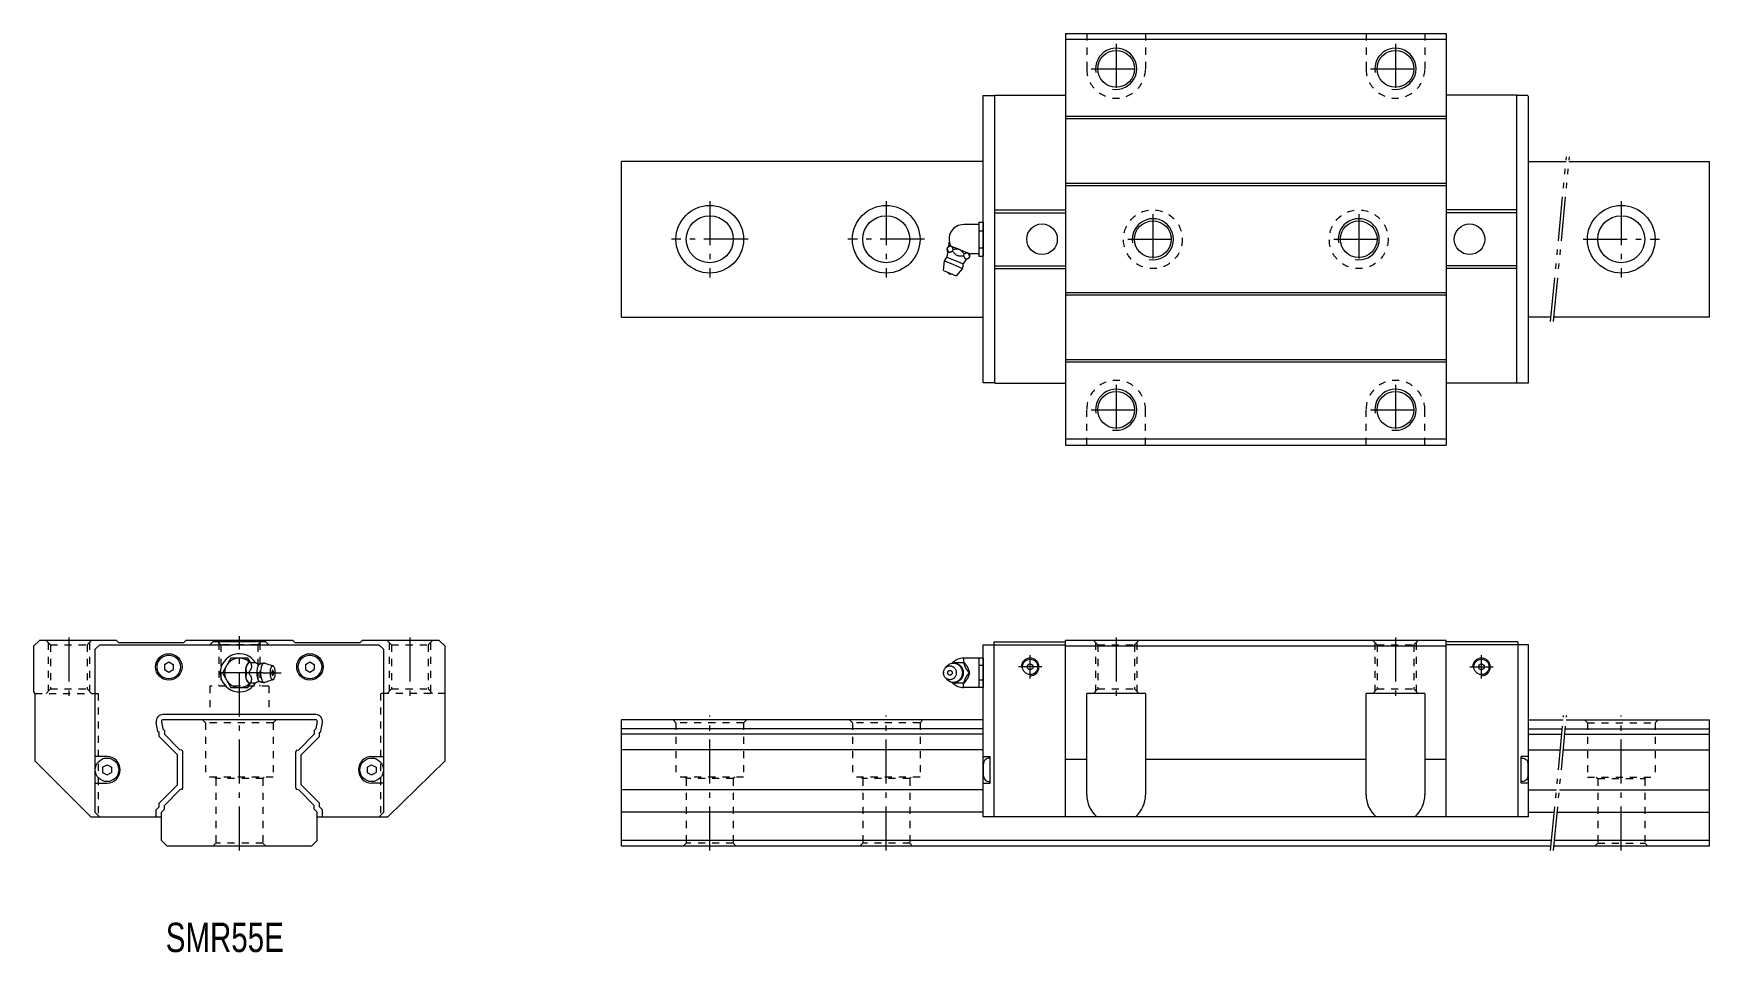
# Model space of a CAD drawing. Header units: inches. Extents: x -70 to 500, y -36 to 276.
import ezdxf

# ---------------------------------------------------------------- set-up
doc = ezdxf.new("R2010")
doc.units = ezdxf.units.IN
for name, pattern in [('CENTER', [22.8, 15, -3, 1.8, -3]), ('DASHED', [4.8, 2.4, -2.4]), ('PHANTOM', [27.6, 15, -3, 1.8, -3, 1.8, -3])]:
    doc.linetypes.add(name, pattern=pattern)
doc.layers.add('Unnamed [1]', color=89, linetype='Continuous', lineweight=0)
doc.styles.add('CK_TEXT_STYLE_0137', font='Smooth', dxfattribs={"width": 0.75, "height": 10})

msp = doc.modelspace()

# ---------------------------------------------------------------- texts
at = {"layer": 'Unnamed [1]', "color": 4, "linetype": 'Continuous', "lineweight": 0, "insert": (-25.02, -26.02), "char_height": 10, "attachment_point": 1, "line_spacing_factor": 0.75, "style": 'CK_TEXT_STYLE_0137'}
msp.add_mtext('SMR55E', dxfattribs=at)

# ---------------------------------------------------------------- linework, layer by layer
at = {"layer": 'Unnamed [1]', "color": 4, "linetype": 'Continuous', "lineweight": 0}
for p, q in [((280.95, 276.49), (280.95, 136.49)), ((280.95, 276.49), (410.45, 276.49)), ((410.45, 274.49), (280.95, 274.49)), ((410.45, 276.49), (410.45, 136.49)), ((253, 255.39), (256.9, 255.39)), ((253, 157.59), (253, 255.39)), ((253.3, 255.39), (255.4, 255.39)), ((256.9, 255.49), (280.95, 255.49)), ((256.9, 157.49), (256.9, 255.49)), ((434.5, 255.49), (410.45, 255.49)), ((434.5, 157.49), (434.5, 255.49)), ((438.1, 255.39), (434.5, 255.39)), ((438.1, 255.39), (434.8, 255.39)), ((438.4, 255.09), (438.1, 255.39)), ((438.4, 157.59), (438.4, 255.09)), ((410.45, 248.29), (280.95, 248.29)), ((410.45, 247.49), (280.95, 247.49)), ((253, 232.99), (130, 232.99)), ((130, 179.99), (130, 232.99)), ((438.4, 232.99), (451.22, 232.99)), ((452.22, 232.99), (500, 232.99)), ((500, 179.99), (500, 232.99)), ((410.45, 225.49), (280.95, 225.49)), ((410.45, 224.69), (280.95, 224.69)), ((256.9, 216.49), (280.95, 216.49)), ((256.9, 215.49), (280.95, 215.49)), ((434.5, 216.49), (410.45, 216.49)), ((434.5, 215.49), (410.45, 215.49)), ((256.9, 197.49), (280.95, 197.49)), ((256.9, 196.49), (280.95, 196.49)), ((434.5, 197.49), (410.45, 197.49)), ((434.5, 196.49), (410.45, 196.49)), ((410.45, 188.29), (280.95, 188.29)), ((410.45, 187.49), (280.95, 187.49)), ((130, 179.99), (253, 179.99)), ((446.12, 179.99), (438.4, 179.99)), ((500, 179.99), (447.12, 179.99)), ((410.45, 165.49), (280.95, 165.49)), ((410.45, 164.69), (280.95, 164.69)), ((256.9, 157.59), (253, 157.59)), ((256.9, 157.49), (280.95, 157.49)), ((434.5, 157.49), (410.45, 157.49)), ((434.5, 157.59), (438.4, 157.59)), ((410.45, 138.49), (280.95, 138.49)), ((280.95, 136.49), (410.45, 136.49)), ((-68, 70), (-70, 68)), ((-41.8, 70), (-68, 70)), ((-49, 66.99), (-47.49, 68.5)), ((-47.49, 68.5), (47.49, 68.5)), ((-41, 69.2), (-41.8, 70)), ((-19, 69.2), (-41, 69.2)), ((-18.2, 70), (-19, 69.2)), ((18.2, 70), (-18.2, 70)), ((-9.99, 68.5), (-8.99, 69.5)), ((8.99, 69.5), (-8.99, 69.5)), ((8.99, 69.5), (9.99, 68.5)), ((19, 69.2), (18.2, 70)), ((41, 69.2), (19, 69.2)), ((41.8, 70), (41, 69.2)), ((68, 70), (41.8, 70)), ((47.49, 68.5), (49, 66.99)), ((70, 68), (68, 70)), ((253, 10), (253, 68.5)), ((253, 68.5), (280.95, 68.5)), ((256.6, 69.5), (280.95, 69.5)), ((256.6, 69.5), (256.6, 10)), ((410.45, 70), (280.95, 70)), ((280.95, 10), (280.95, 70)), ((410.45, 10), (410.45, 70)), ((434.8, 69.5), (410.45, 69.5)), ((438.4, 68.5), (410.45, 68.5)), ((434.8, 69.5), (434.8, 10)), ((438.4, 10), (438.4, 68.5)), ((-70, 68), (-70, 52.5)), ((-49, 11.49), (-49, 66.99)), ((-25.5, 61.86), (-24, 62.72)), ((-24, 62.72), (-22.5, 61.86)), ((22.5, 61.86), (24, 62.72)), ((24, 62.72), (25.5, 61.86)), ((49, 66.99), (49, 11.49)), ((70, 29), (70, 68)), ((410.45, 68), (280.95, 68)), ((-25.5, 61.86), (-25.5, 60.12)), ((-25.5, 60.12), (-24, 59.26)), ((-24, 59.26), (-22.5, 60.12)), ((-22.5, 61.86), (-22.5, 60.12)), ((22.5, 61.86), (22.5, 60.12)), ((22.5, 60.12), (24, 59.26)), ((24, 59.26), (25.5, 60.12)), ((25.5, 61.86), (25.5, 60.12)), ((-70, 52.5), (-69.5, 52)), ((-69.5, 52), (-69.5, 29)), ((70, 29), (70, 52)), ((70, 29), (70, 52)), ((288.2, 17.5), (288.2, 52)), ((308.2, 52), (288.2, 52)), ((308.2, 52), (308.2, 17.5)), ((383.2, 17.5), (383.2, 52)), ((403.2, 52), (383.2, 52)), ((403.2, 52), (403.2, 17.5)), ((-27.73, 39.08), (-28.26, 42.09)), ((-26.49, 42.4), (-26.06, 39.95)), ((-26.06, 39.95), (-25.5, 39.39)), ((26, 44.79), (-26, 44.79)), ((26, 42.99), (-26, 42.99)), ((26.06, 39.95), (25.5, 39.39)), ((26.49, 42.4), (26.06, 39.95)), ((27.73, 39.08), (28.27, 42.09)), ((253, 42.99), (130, 42.99)), ((130, -0.01), (130, 42.99)), ((253, 39.95), (130, 39.95)), ((438.4, 42.99), (450.25, 42.99)), ((438.4, 39.95), (449.96, 39.95)), ((450.97, 39.95), (500, 39.95)), ((451.26, 42.99), (500, 42.99)), ((500, -0.01), (500, 42.99)), ((-27.3, 38.64), (-27.73, 39.08)), ((-27.3, 37.34), (-27.3, 38.64)), ((-21.05, 31.09), (-27.3, 37.34)), ((-25.5, 39.39), (-25.5, 38.09)), ((-25.5, 38.09), (-20.2, 32.79)), ((25.5, 38.09), (20.2, 32.79)), ((21.05, 31.09), (27.3, 37.34)), ((25.5, 39.39), (25.5, 38.09)), ((27.3, 38.64), (27.73, 39.08)), ((27.3, 37.34), (27.3, 38.64)), ((253, 38.09), (130, 38.09)), ((438.4, 38.09), (449.78, 38.09)), ((450.79, 38.09), (500, 38.09)), ((-69.5, 29), (-50.5, 10)), ((-45, 30.49), (-48.9, 30.49)), ((-21.05, 20.89), (-21.05, 31.09)), ((-19.62, 32.63), (-20.2, 32.79)), ((-19.25, 19.83), (-19.25, 32.15)), ((19.25, 19.83), (19.25, 32.15)), ((19.62, 32.63), (20.2, 32.79)), ((21.05, 20.89), (21.05, 31.09)), ((45, 30.49), (48.9, 30.49)), ((50.5, 10), (70, 29)), ((253, 32.79), (130, 32.79)), ((253, 30.49, 0), (255.4, 30.49, 0)), ((255.1, 29.99, 0), (255.4, 29.99, 0)), ((255.4, 21.49), (255.4, 30.49)), ((255.4, 21.99, 0), (255.4, 29.99, 0)), ((288.2, 29.5), (280.95, 29.5)), ((383.2, 29.5), (308.2, 29.5)), ((410.45, 29.5), (403.2, 29.5)), ((438.4, 30.49, 0), (436, 30.49, 0)), ((436, 21.49), (436, 30.49)), ((436.3, 29.99, 0), (436, 29.99, 0)), ((436, 21.99, 0), (436, 29.99, 0)), ((438.4, 32.79), (449.27, 32.79)), ((450.28, 32.79), (500, 32.79)), ((-46.5, 26.86), (-45, 27.72)), ((-46.5, 26.86), (-46.5, 25.12)), ((-46.5, 25.12), (-45, 24.26)), ((-45, 27.72), (-43.5, 26.86)), ((-45, 24.26), (-43.5, 25.12)), ((-43.5, 26.86), (-43.5, 25.12)), ((43.5, 26.86), (45, 27.72)), ((43.5, 26.86), (43.5, 25.12)), ((43.5, 25.12), (45, 24.26)), ((45, 27.72), (46.5, 26.86)), ((45, 24.26), (46.5, 25.12)), ((46.5, 26.86), (46.5, 25.12)), ((253.1, 23.99, 0), (253.1, 27.99, 0)), ((438.3, 23.99, 0), (438.3, 27.99, 0)), ((-48.9, 21.49), (-45, 21.49)), ((-27.3, 14.64), (-21.05, 20.89)), ((-25.5, 13.89), (-20.2, 19.19)), ((-19.62, 19.35), (-20.2, 19.19)), ((19.62, 19.35), (20.2, 19.19)), ((25.5, 13.89), (20.2, 19.19)), ((27.3, 14.64), (21.05, 20.89)), ((48.9, 21.49), (45, 21.49)), ((253, 19.19), (130, 19.19)), ((253, 21.49, 0), (255.4, 21.49, 0)), ((255.1, 21.99, 0), (255.4, 21.99, 0)), ((436.3, 21.99, 0), (436, 21.99, 0)), ((438.4, 21.49, 0), (436, 21.49, 0)), ((438.4, 19.19), (447.96, 19.19)), ((448.97, 19.19), (500, 19.19)), ((-47.51, 10), (-49, 11.49)), ((-28.3, 12.34), (-27.3, 13.34)), ((-28.3, 9.99), (-28.3, 12.34)), ((-27.3, 13.34), (-27.3, 14.64)), ((-26.5, 11.59), (-25.5, 12.59)), ((-26.5, 1.99), (-26.5, 11.59)), ((-25.5, 12.59), (-25.5, 13.89)), ((25.5, 12.59), (25.5, 13.89)), ((26.5, 11.59), (25.5, 12.59)), ((26.5, 1.99), (26.5, 11.59)), ((27.3, 13.34), (27.3, 14.64)), ((28.3, 12.34), (27.3, 13.34)), ((28.3, 9.99), (28.3, 12.34)), ((49, 11.49), (47.51, 10)), ((253, 11.59), (130, 11.59)), ((438.4, 11.59), (447.23, 11.59)), ((448.24, 11.59), (500, 11.59)), ((-50.5, 10), (-26.5, 10)), ((26.5, 10), (50.5, 10)), ((438.4, 10), (253, 10)), ((-26.5, 1.99), (-24.51, 0)), ((24.51, 0), (-24.51, 0)), ((26.5, 1.99), (24.51, 0)), ((446.31, 1.99), (130, 1.99)), ((500, 1.99), (447.31, 1.99)), ((446.12, -0.01), (130, -0.01)), ((500, -0.01), (447.12, -0.01))]:
    msp.add_line(p, q, dxfattribs=at)
at = {"layer": 'Unnamed [1]', "color": 252, "linetype": 'DASHED', "lineweight": 0}
for p, q in [((288.2, 276.49), (288.2, 264.49)), ((308.2, 276.49), (308.2, 264.49)), ((383.2, 276.49), (383.2, 264.49)), ((403.2, 276.49), (403.2, 264.49)), ((288.2, 136.49), (288.2, 148.49)), ((308.2, 136.49), (308.2, 148.49)), ((383.2, 136.49), (383.2, 148.49)), ((403.2, 136.49), (403.2, 148.49)), ((-64.25, 68.5), (-65.75, 70)), ((-65, 69.25), (-65, 52.75)), ((-64.25, 68.5), (-64.25, 53.5)), ((-64.25, 68.5), (-51.75, 68.5)), ((-51.75, 68.5), (-50.25, 70)), ((-51.75, 68.5), (-51.75, 53.5)), ((-51, 69.25), (-51, 52.75)), ((-6.25, 68.5), (-7.75, 70)), ((-7, 69.25), (-7, 54.5)), ((-6.25, 68.5), (-6.25, 54.5)), ((6.25, 68.5), (-6.25, 68.5)), ((6.25, 68.5), (7.75, 70)), ((6.25, 68.5), (6.25, 54.5)), ((7, 69.25), (7, 54.5)), ((51.75, 68.5), (50.25, 70)), ((51, 69.25), (51, 52.75)), ((51.75, 68.5), (51.75, 53.5)), ((51.75, 68.5), (64.25, 68.5)), ((64.25, 68.5), (65.75, 70)), ((64.25, 68.5), (64.25, 53.5)), ((65, 69.25), (65, 52.75)), ((291.95, 68.5), (290.45, 70)), ((291.2, 69.25), (291.2, 52.75)), ((291.95, 68.5), (291.95, 53.5)), ((291.95, 68.5), (304.45, 68.5)), ((304.45, 68.5), (305.95, 70)), ((304.45, 68.5), (304.45, 53.5)), ((305.2, 69.25), (305.2, 52.75)), ((386.95, 68.5), (385.45, 70)), ((386.2, 69.25), (386.2, 52.75)), ((386.95, 68.5), (386.95, 53.5)), ((386.95, 68.5), (399.45, 68.5)), ((399.45, 68.5), (400.95, 70)), ((399.45, 68.5), (399.45, 53.5)), ((400.2, 69.25), (400.2, 52.75)), ((-69.5, 52), (-48, 52)), ((-64.25, 53.5), (-65.75, 52)), ((-64.25, 53.5), (-51.75, 53.5)), ((-51.75, 53.5), (-50.25, 52)), ((-48, 52), (-48, 10)), ((-10, 54.5), (-10, 44.79)), ((10, 54.5), (-10, 54.5)), ((10, 54.5), (10, 44.79)), ((48, 52), (48, 10)), ((70, 52), (48, 52)), ((51.75, 53.5), (50.25, 52)), ((51.75, 53.5), (64.25, 53.5)), ((64.25, 53.5), (65.75, 52)), ((291.95, 53.5), (290.45, 52)), ((291.95, 53.5), (304.45, 53.5)), ((304.45, 53.5), (305.95, 52)), ((386.95, 53.5), (385.45, 52)), ((386.95, 53.5), (399.45, 53.5)), ((399.45, 53.5), (400.95, 52)), ((-11.5, 41.99), (-12.5, 42.99)), ((-11.5, 41.99), (-11.5, 23.49)), ((11.5, 41.99), (-11.5, 41.99)), ((11.5, 41.99), (12.5, 42.99)), ((11.5, 41.99), (11.5, 23.49)), ((148.5, 41.99), (147.5, 42.99)), ((148.5, 41.99), (148.5, 23.49)), ((171.5, 41.99), (148.5, 41.99)), ((171.5, 41.99), (172.5, 42.99)), ((171.5, 41.99), (171.5, 23.49)), ((208.5, 41.99), (207.5, 42.99)), ((231.5, 41.99), (208.5, 41.99)), ((208.5, 41.99), (208.5, 23.49)), ((231.5, 41.99), (232.5, 42.99)), ((231.5, 41.99), (231.5, 23.49)), ((458.5, 41.99), (457.5, 42.99)), ((458.5, 41.99), (458.5, 23.49)), ((458.5, 41.99), (481.5, 41.99)), ((481.5, 41.99), (482.5, 42.99)), ((481.5, 41.99), (481.5, 23.49)), ((11.5, 23.49), (-11.5, 23.49)), ((-8.5, 23.49), (-8, 22.99)), ((8, 22.99), (-8, 22.99)), ((-8, 22.99), (-8, 0.99)), ((8.5, 23.49), (8, 22.99)), ((8, 22.99), (8, 0.99)), ((171.5, 23.49), (148.5, 23.49)), ((151.5, 23.49), (152, 22.99)), ((168, 22.99), (152, 22.99)), ((152, 22.99), (152, 0.99)), ((168.5, 23.49), (168, 22.99)), ((168, 22.99), (168, 0.99)), ((231.5, 23.49), (208.5, 23.49)), ((211.5, 23.49), (212, 22.99)), ((228, 22.99), (212, 22.99)), ((212, 22.99), (212, 0.99)), ((228.5, 23.49), (228, 22.99)), ((228, 22.99), (228, 0.99)), ((458.5, 23.49), (481.5, 23.49)), ((461.5, 23.49), (462, 22.99)), ((462, 22.99), (478, 22.99)), ((462, 22.99), (462, 0.99)), ((478.5, 23.49), (478, 22.99)), ((478, 22.99), (478, 0.99)), ((-8, 0.99), (-9, -0.01)), ((8, 0.99), (-8, 0.99)), ((8, 0.99), (9, -0.01)), ((152, 0.99), (151, -0.01)), ((168, 0.99), (152, 0.99)), ((168, 0.99), (169, -0.01)), ((212, 0.99), (211, -0.01)), ((228, 0.99), (212, 0.99)), ((228, 0.99), (229, -0.01)), ((462, 0.99), (461, -0.01)), ((462, 0.99), (478, 0.99)), ((478, 0.99), (479, -0.01))]:
    msp.add_line(p, q, dxfattribs=at)
at = {"layer": 'Unnamed [1]', "color": 252, "linetype": 'CENTER', "lineweight": 0}
for p, q in [((298.2, 272.99), (298.2, 255.99)), ((393.2, 272.99), (393.2, 255.99)), ((289.7, 264.49), (306.7, 264.49)), ((384.7, 264.49), (401.7, 264.49)), ((160, 219.49), (160, 193.49)), ((220, 219.49), (220, 193.49)), ((470, 219.49), (470, 193.49)), ((310.7, 214.99), (310.7, 197.99)), ((380.7, 214.99), (380.7, 197.99)), ((173, 206.49), (147, 206.49)), ((233, 206.49), (207, 206.49)), ((302.2, 206.49), (319.2, 206.49)), ((372.2, 206.49), (389.2, 206.49)), ((457, 206.49), (483, 206.49)), ((298.2, 156.99), (298.2, 139.99)), ((393.2, 156.99), (393.2, 139.99)), ((289.7, 148.49), (306.7, 148.49)), ((384.7, 148.49), (401.7, 148.49)), ((-58, 71), (-58, 50.7)), ((0, -1.51), (0, 71.5)), ((58, 71), (58, 50.7)), ((298.2, 71), (298.2, 50.7)), ((393.2, 71), (393.2, 50.7)), ((268.95, 57), (268.95, 65)), ((422.45, 57), (422.45, 65)), ((8, 58.99), (-8, 58.99)), ((8, 58.99), (14.24, 58.99)), ((272.95, 61), (264.95, 61)), ((418.45, 61), (426.45, 61)), ((160, -1.51), (160, 44.49)), ((220, -1.51), (220, 44.49)), ((220, -1.51), (220, 44.49)), ((470, -1.51), (470, 44.49)), ((220, -1.51), (220, 11.5))]:
    msp.add_line(p, q, dxfattribs=at)
at = {"layer": 'Unnamed [1]', "color": 252, "linetype": 'PHANTOM', "lineweight": 0}
for p, q in [((445.97, 178.49), (451.36, 234.49)), ((446.98, 178.49), (452.37, 234.49)), ((445.97, -1.51), (450.4, 44.49)), ((446.98, -1.51), (451.4, 44.49))]:
    msp.add_line(p, q, dxfattribs=at)
at = {"layer": 'Unnamed [1]', "color": 4, "linetype": 'Continuous', "lineweight": 0, "extrusion": (2.92311e-06, 0, 1)}
for p, q in [((251.51, 211.49, 0), (246.36, 211.49, 0)), ((251.51, 212.26, 0), (251.51, 200.72, 0)), ((251.51, 212.26, 0), (253, 212.26)), ((253, 212.26), (253, 200.72)), ((251.51, 209.38, 0), (253, 209.38)), ((240.66, 200.39, -0.2), (243.43, 199.24, -0.2)), ((240.71, 203.24, -0.2), (240.94, 203.79, -0.2)), ((242.12, 204.11, -0.2), (241.73, 204.28, -0.2)), ((242.12, 204.11, -0.2), (242.2, 204.08, -0.2)), ((244.89, 202.97, -0.2), (242.2, 204.08, -0.2)), ((242.58, 202.47, -0.2), (242.81, 203.02, -0.2)), ((244.89, 202.97, -0.2), (245.04, 202.91, -0.2)), ((247.73, 201.79, -0.2), (245.04, 202.91, -0.2)), ((246.31, 200.92, -0.2), (246.54, 201.47, -0.2)), ((247.73, 201.79, -0.2), (247.8, 201.76, -0.2)), ((248.2, 201.6, -0.2), (247.8, 201.76, -0.2)), ((248.18, 200.15, -0.2), (248.41, 200.7, -0.2)), ((251.51, 201.49, 0), (248.21, 201.49, 0)), ((251.51, 203.6, 0), (253, 203.6)), ((251.51, 200.72, 0), (253, 200.72)), ((239.5, 195.89, -0.2), (239.81, 199.12, -0.2)), ((239.5, 195.89, -0.2), (241.67, 194.99, -0.2)), ((239.81, 199.12, -0.2), (242.86, 197.86, -0.2)), ((241.67, 194.99, -0.2), (243.84, 194.09, -0.2)), ((242.86, 197.86, -0.2), (245.91, 196.59, -0.2)), ((243.43, 199.24, -0.2), (246.2, 198.1, -0.2)), ((245.91, 196.59, -0.2), (243.84, 194.09, -0.2)), ((-2.89, 63.98, -10.15), (-5.77, 58.99, -10.15)), ((2.9, 63.98, -10.16), (-2.89, 63.98, -10.16)), ((3.75, 62.49, -9.81), (2.9, 63.98, -10.16)), ((246.28, 64, 0), (246.28, 62.5, 3.56)), ((253, 64), (246.28, 64, 0)), ((251.51, 64, 0), (251.51, 54, 0)), ((253, 64), (253, 54)), ((-5.77, 58.99, -10.15), (-2.89, 53.99, -10.16)), ((2.22, 60.67, 0), (2.25, 60.81, 0)), ((2.25, 57.17, 0), (2.22, 57.31, 0)), ((3.09, 58.99, 0), (2.54, 58.99, 0)), ((3.22, 62.49, 0), (3.31, 62.49, 0)), ((3.87, 62.49, 0), (3.31, 62.49, 0)), ((3.87, 62.49, 0), (5.51, 62.49, 0)), ((8.64, 62.26, 0), (11.45, 61.32, 0)), ((239.7, 59, 10.72), (239.5, 59, 10.72)), ((240.06, 60.58, 10.72), (240.6, 61.22, 10.72)), ((240.6, 56.78, 10.72), (240.06, 57.42, 10.72)), ((242.58, 62.5, 10.72), (246.31, 62.5, 10.72)), ((246.31, 62.5, 10.72), (246.54, 62.5, 10.72)), ((247.73, 60.82, 10.72), (247.8, 60.68, 10.72)), ((247.8, 57.32, 10.72), (247.73, 57.18, 10.72)), ((248.18, 59, 10.72), (248.41, 59, 10.72)), ((253, 61.44, 4.36), (251.51, 61.44, 4.36)), ((-2.89, 53.99, -10.16), (2.89, 53.99, -10.15)), ((2.89, 53.99, -10.15), (3.75, 55.49, -9.81)), ((3.31, 55.49, 0), (3.22, 55.49, 0)), ((3.87, 55.49, 0), (3.31, 55.49, 0)), ((5.5, 55.49, 0), (3.87, 55.49, 0)), ((11.45, 56.66, 0), (8.64, 55.72, 0)), ((246.31, 55.5, 10.72), (242.58, 55.5, 10.72)), ((246.28, 54, 0), (246.28, 55.5, 3.56)), ((253, 54), (246.28, 54, 0)), ((246.31, 55.5, 10.72), (246.54, 55.5, 10.72)), ((253, 56.53, 4.35), (251.51, 56.53, 4.35))]:
    msp.add_line(p, q, dxfattribs=at)
at = {"layer": 'Unnamed [1]', "color": 4, "linetype": 'Continuous', "lineweight": 0, "extrusion": (-2.92311e-06, 0, -1)}
for points, elevation in [([(-240.71, 203.24), (-240.74, 203.15), (-240.78, 203.06), (-240.81, 202.98), (-240.84, 202.89), (-240.88, 202.8), (-240.91, 202.72), (-240.95, 202.64), (-240.99, 202.56), (-241.03, 202.49), (-241.05, 202.44), (-241.08, 202.4), (-241.11, 202.36), (-241.14, 202.33), (-241.17, 202.29), (-241.2, 202.26), (-241.24, 202.23), (-241.27, 202.2), (-241.31, 202.18), (-241.35, 202.16), (-241.39, 202.15), (-241.43, 202.14), (-241.47, 202.13), (-241.52, 202.12), (-241.56, 202.12), (-241.61, 202.12), (-241.66, 202.12), (-241.71, 202.13), (-241.8, 202.15), (-241.89, 202.18), (-241.99, 202.21), (-242.09, 202.24), (-242.18, 202.28), (-242.28, 202.33), (-242.38, 202.37), (-242.48, 202.42), (-242.58, 202.47)], 0.2), ([(-242.81, 203.02), (-242.78, 203.11), (-242.74, 203.2), (-242.71, 203.28), (-242.68, 203.37), (-242.65, 203.46), (-242.61, 203.54), (-242.57, 203.62), (-242.53, 203.7), (-242.49, 203.77), (-242.47, 203.82), (-242.44, 203.86), (-242.41, 203.9), (-242.38, 203.93), (-242.35, 203.97), (-242.32, 204), (-242.28, 204.03), (-242.25, 204.05), (-242.21, 204.08), (-242.21, 204.08), (-242.21, 204.08), (-242.21, 204.08), (-242.21, 204.08), (-242.2, 204.08), (-242.2, 204.08), (-242.2, 204.08), (-242.2, 204.08), (-242.2, 204.08)], 0.2), ([(-242.58, 202.47), (-242.73, 202.27), (-242.89, 202.08), (-243.05, 201.89), (-243.22, 201.7), (-243.4, 201.52), (-243.58, 201.36), (-243.77, 201.21), (-243.97, 201.09), (-244.19, 200.99), (-244.42, 200.91), (-244.65, 200.86), (-244.88, 200.83), (-245.12, 200.82), (-245.36, 200.83), (-245.6, 200.84), (-245.83, 200.87), (-246.07, 200.89), (-246.31, 200.92)], 0.2), ([(-246.31, 200.92), (-246.34, 200.83), (-246.38, 200.74), (-246.41, 200.66), (-246.44, 200.57), (-246.48, 200.48), (-246.51, 200.4), (-246.55, 200.32), (-246.59, 200.24), (-246.63, 200.17), (-246.65, 200.12), (-246.68, 200.08), (-246.71, 200.04), (-246.74, 200.01), (-246.77, 199.97), (-246.8, 199.94), (-246.84, 199.91), (-246.87, 199.88), (-246.91, 199.86), (-246.95, 199.84), (-246.99, 199.83), (-247.03, 199.82), (-247.07, 199.81), (-247.12, 199.8), (-247.16, 199.8), (-247.21, 199.8), (-247.26, 199.8), (-247.31, 199.81), (-247.4, 199.83), (-247.49, 199.86), (-247.59, 199.89), (-247.69, 199.92), (-247.79, 199.97), (-247.88, 200.01), (-247.98, 200.05), (-248.08, 200.1), (-248.18, 200.15)], 0.2), ([(-248.41, 200.7), (-248.38, 200.77), (-248.36, 200.84), (-248.33, 200.91), (-248.3, 200.98), (-248.28, 201.05), (-248.25, 201.12), (-248.22, 201.19), (-248.19, 201.26), (-248.16, 201.32), (-248.13, 201.38), (-248.1, 201.45), (-248.06, 201.5), (-248.02, 201.56), (-247.98, 201.61), (-247.94, 201.66), (-247.9, 201.7), (-247.85, 201.73), (-247.8, 201.76)], 0.2), ([(-241.67, 56.65), (-241.28, 56.69), (-241.08, 56.74), (-240.88, 56.81), (-240.68, 56.91), (-240.49, 57.03), (-240.31, 57.17), (-240.14, 57.33), (-239.99, 57.51), (-239.86, 57.71), (-239.74, 57.92), (-239.65, 58.13), (-239.58, 58.35), (-239.53, 58.64), (-239.5, 58.92), (-239.51, 59.19), (-239.54, 59.44), (-239.59, 59.67), (-239.68, 59.94), (-239.79, 60.18), (-239.91, 60.38), (-240.08, 60.59), (-240.24, 60.76), (-240.39, 60.9), (-240.57, 61.03), (-240.79, 61.15), (-240.96, 61.22), (-241.14, 61.28), (-241.32, 61.32), (-241.52, 61.34), (-241.67, 61.35), (-241.67, 61.35), (-242.06, 61.31), (-242.26, 61.26), (-242.46, 61.19), (-242.66, 61.09), (-242.85, 60.97), (-243.03, 60.83), (-243.2, 60.67), (-243.35, 60.48), (-243.49, 60.29), (-243.6, 60.08), (-243.69, 59.87), (-243.76, 59.65), (-243.82, 59.36), (-243.84, 59.08), (-243.83, 58.81), (-243.8, 58.56), (-243.75, 58.33), (-243.66, 58.05), (-243.55, 57.82), (-243.43, 57.62), (-243.26, 57.4), (-243.1, 57.23), (-242.95, 57.1), (-242.77, 56.97), (-242.55, 56.85), (-242.38, 56.78), (-242.2, 56.72), (-242.02, 56.68), (-241.82, 56.65), (-241.67, 56.65)], -10.72), ([(-242.86, 62.3), (-243.4, 62.25), (-243.61, 62.2), (-243.82, 62.13), (-244.03, 62.04), (-244.24, 61.94), (-244.44, 61.82), (-244.64, 61.68), (-244.82, 61.52), (-245, 61.35), (-245.16, 61.16), (-245.31, 60.96), (-245.48, 60.68), (-245.63, 60.38), (-245.74, 60.08), (-245.82, 59.77), (-245.88, 59.47), (-245.9, 59.17), (-245.9, 58.89), (-245.89, 58.61), (-245.83, 58.27), (-245.75, 57.96), (-245.65, 57.68), (-245.54, 57.43), (-245.37, 57.13), (-245.2, 56.89), (-245.03, 56.69), (-244.81, 56.46), (-244.6, 56.29), (-244.41, 56.16), (-244.19, 56.03), (-243.93, 55.91), (-243.72, 55.83), (-243.5, 55.77), (-243.28, 55.73), (-243.04, 55.7), (-242.86, 55.7), (-242.86, 55.7), (-242.36, 55.74), (-242.14, 55.79), (-241.87, 55.88), (-241.64, 55.97), (-241.39, 56.1), (-241.2, 56.23), (-241, 56.38), (-240.77, 56.59), (-240.6, 56.78)], -10.72), ([(-241.67, 58.17), (-241.42, 58.22), (-241.29, 58.28), (-241.18, 58.37), (-241.08, 58.48), (-241, 58.61), (-240.94, 58.74), (-240.91, 58.88), (-240.91, 59.06), (-240.93, 59.21), (-240.98, 59.35), (-241.05, 59.48), (-241.13, 59.58), (-241.23, 59.68), (-241.34, 59.75), (-241.46, 59.79), (-241.58, 59.82), (-241.67, 59.83), (-241.67, 59.83), (-241.92, 59.78), (-242.05, 59.72), (-242.17, 59.63), (-242.27, 59.52), (-242.35, 59.39), (-242.4, 59.25), (-242.43, 59.12), (-242.44, 58.94), (-242.41, 58.78), (-242.37, 58.65), (-242.29, 58.51), (-242.21, 58.41), (-242.11, 58.32), (-242, 58.25), (-241.89, 58.2), (-241.76, 58.17), (-241.67, 58.17)], -10.72), ([(-246.22, 59), (-246.22, 58.95), (-246.22, 58.9), (-246.22, 58.85), (-246.22, 58.8), (-246.21, 58.75), (-246.21, 58.7), (-246.2, 58.64), (-246.2, 58.59), (-246.19, 58.54), (-246.18, 58.49), (-246.18, 58.44), (-246.17, 58.39), (-246.16, 58.33), (-246.14, 58.28), (-246.13, 58.23), (-246.12, 58.18), (-246.11, 58.13), (-246.09, 58.07), (-246.08, 58.02), (-246.06, 57.97), (-246.05, 57.92), (-246.03, 57.87), (-246.01, 57.82), (-245.99, 57.77), (-245.97, 57.72), (-245.95, 57.67), (-245.93, 57.62), (-245.91, 57.57), (-245.88, 57.52), (-245.86, 57.48), (-245.83, 57.43), (-245.81, 57.38), (-245.78, 57.33), (-245.76, 57.29), (-245.73, 57.24), (-245.7, 57.2), (-245.67, 57.15), (-245.64, 57.11), (-245.61, 57.06), (-245.58, 57.02), (-245.55, 56.98), (-245.52, 56.93), (-245.48, 56.89), (-245.45, 56.85), (-245.41, 56.81), (-245.38, 56.77), (-245.34, 56.73), (-245.31, 56.69), (-245.27, 56.65), (-245.23, 56.61), (-245.19, 56.58), (-245.15, 56.54), (-245.11, 56.5), (-245.07, 56.47), (-245.03, 56.43), (-244.99, 56.4), (-244.95, 56.37), (-244.91, 56.33), (-244.87, 56.3), (-244.82, 56.27), (-244.78, 56.24), (-244.74, 56.21), (-244.69, 56.18), (-244.65, 56.15), (-244.6, 56.13), (-244.55, 56.1), (-244.51, 56.07), (-244.46, 56.05), (-244.41, 56.03), (-244.37, 56), (-244.32, 55.98), (-244.27, 55.96), (-244.22, 55.94), (-244.17, 55.92), (-244.13, 55.9), (-244.08, 55.88), (-244.03, 55.86), (-243.98, 55.84), (-243.93, 55.83), (-243.88, 55.81), (-243.83, 55.8), (-243.77, 55.78), (-243.72, 55.77), (-243.67, 55.76), (-243.62, 55.75), (-243.57, 55.74), (-243.52, 55.73), (-243.47, 55.72), (-243.42, 55.71), (-243.36, 55.7), (-243.31, 55.7), (-243.26, 55.69), (-243.21, 55.69), (-243.16, 55.69), (-243.1, 55.68), (-243.05, 55.68), (-243, 55.68), (-242.95, 55.68), (-242.9, 55.68), (-242.84, 55.68), (-242.79, 55.69), (-242.74, 55.69), (-242.69, 55.69), (-242.64, 55.7), (-242.59, 55.71), (-242.54, 55.71), (-242.48, 55.72), (-242.43, 55.73), (-242.4, 55.73), (-242.4, 55.73)], -10.72), ([(-247.73, 60.82), (-247.67, 60.92), (-247.61, 61.02), (-247.55, 61.12), (-247.49, 61.21), (-247.42, 61.31), (-247.36, 61.41), (-247.29, 61.5), (-247.23, 61.6), (-247.16, 61.69), (-247.09, 61.78), (-247.02, 61.87), (-246.95, 61.96), (-246.89, 62.05), (-246.82, 62.14), (-246.75, 62.23), (-246.68, 62.32), (-246.61, 62.41), (-246.54, 62.5)], -10.72), ([(-246.54, 55.5), (-246.63, 55.61), (-246.71, 55.72), (-246.8, 55.83), (-246.88, 55.94), (-246.97, 56.05), (-247.05, 56.16), (-247.13, 56.27), (-247.22, 56.39), (-247.3, 56.5), (-247.35, 56.57), (-247.39, 56.64), (-247.44, 56.72), (-247.49, 56.79), (-247.54, 56.86), (-247.58, 56.93), (-247.63, 57.01), (-247.67, 57.08), (-247.71, 57.15), (-247.71, 57.16), (-247.71, 57.16), (-247.72, 57.16), (-247.72, 57.17), (-247.72, 57.17), (-247.72, 57.17), (-247.72, 57.17), (-247.72, 57.18), (-247.73, 57.18)], -10.72), ([(-248.41, 59), (-248.38, 59.09), (-248.36, 59.18), (-248.33, 59.26), (-248.3, 59.35), (-248.28, 59.44), (-248.25, 59.53), (-248.22, 59.62), (-248.19, 59.71), (-248.16, 59.81), (-248.13, 59.9), (-248.1, 59.99), (-248.06, 60.09), (-248.02, 60.18), (-247.98, 60.28), (-247.94, 60.38), (-247.9, 60.48), (-247.85, 60.58), (-247.8, 60.68)], -10.72), ([(-247.8, 57.32), (-247.83, 57.38), (-247.86, 57.43), (-247.88, 57.49), (-247.91, 57.55), (-247.94, 57.6), (-247.96, 57.66), (-247.98, 57.71), (-248.01, 57.77), (-248.03, 57.82), (-248.08, 57.96), (-248.13, 58.09), (-248.18, 58.23), (-248.22, 58.36), (-248.26, 58.49), (-248.3, 58.62), (-248.34, 58.74), (-248.37, 58.87), (-248.41, 59)], -10.72)]:
    msp.add_lwpolyline(points, dxfattribs=dict(at, elevation=elevation))
at = {"layer": 'Unnamed [1]', "color": 4, "linetype": 'Continuous', "lineweight": 0, "extrusion": (2.92311e-06, 0, 1)}
for points, elevation in [([(242.12, 204.11), (242.09, 204.12), (242.06, 204.13), (242.03, 204.14), (241.99, 204.14), (241.96, 204.14), (241.92, 204.14), (241.89, 204.14), (241.85, 204.13), (241.82, 204.13), (241.72, 204.11), (241.63, 204.08), (241.53, 204.05), (241.43, 204.01), (241.34, 203.97), (241.24, 203.93), (241.14, 203.89), (241.04, 203.84), (240.94, 203.79)], -0.2), ([(244.89, 202.97), (244.83, 202.99), (244.76, 203.01), (244.7, 203.03), (244.63, 203.04), (244.57, 203.06), (244.51, 203.07), (244.44, 203.08), (244.37, 203.09), (244.31, 203.09), (244.14, 203.11), (243.98, 203.11), (243.81, 203.11), (243.64, 203.1), (243.48, 203.09), (243.31, 203.07), (243.14, 203.06), (242.97, 203.04), (242.81, 203.02)], -0.2), ([(246.54, 201.47), (246.45, 201.59), (246.36, 201.7), (246.27, 201.81), (246.18, 201.92), (246.09, 202.03), (245.99, 202.14), (245.89, 202.24), (245.79, 202.35), (245.69, 202.45), (245.63, 202.51), (245.56, 202.56), (245.5, 202.62), (245.43, 202.67), (245.36, 202.72), (245.29, 202.77), (245.21, 202.81), (245.14, 202.86), (245.06, 202.9), (245.06, 202.9), (245.06, 202.9), (245.05, 202.9), (245.05, 202.9), (245.05, 202.9), (245.05, 202.9), (245.04, 202.91), (245.04, 202.91), (245.04, 202.91)], -0.2), ([(247.73, 201.79), (247.67, 201.81), (247.61, 201.82), (247.55, 201.82), (247.49, 201.82), (247.42, 201.81), (247.36, 201.8), (247.29, 201.78), (247.23, 201.76), (247.16, 201.74), (247.09, 201.71), (247.02, 201.69), (246.95, 201.66), (246.89, 201.63), (246.82, 201.6), (246.75, 201.57), (246.68, 201.54), (246.61, 201.51), (246.54, 201.47)], -0.2), ([(240.6, 61.22), (240.99, 61.6), (241.19, 61.76), (241.43, 61.91), (241.64, 62.02), (241.88, 62.12), (242.13, 62.2), (242.37, 62.26), (242.59, 62.29), (242.86, 62.3)], 10.72), ([(242.39, 62.26), (242.41, 62.28), (242.43, 62.31), (242.45, 62.34), (242.47, 62.36), (242.5, 62.39), (242.52, 62.42), (242.54, 62.44), (242.56, 62.47), (242.58, 62.5)], 10.72), ([(242.4, 62.27), (242.42, 62.27), (242.45, 62.27), (242.48, 62.28), (242.51, 62.28), (242.54, 62.29), (242.57, 62.29), (242.6, 62.29), (242.63, 62.3), (242.66, 62.3), (242.71, 62.31), (242.76, 62.31), (242.81, 62.31), (242.86, 62.31), (242.92, 62.32), (242.97, 62.32), (243.02, 62.32), (243.07, 62.31), (243.12, 62.31), (243.18, 62.31), (243.23, 62.31), (243.28, 62.3), (243.33, 62.3), (243.38, 62.29), (243.43, 62.28), (243.48, 62.27), (243.54, 62.27), (243.59, 62.26), (243.64, 62.25), (243.69, 62.23), (243.74, 62.22), (243.79, 62.21), (243.84, 62.2), (243.89, 62.18), (243.94, 62.17), (243.99, 62.15), (244.03, 62.13), (244.08, 62.12), (244.13, 62.1), (244.18, 62.08), (244.23, 62.06), (244.27, 62.04), (244.32, 62.02), (244.37, 62), (244.41, 61.97), (244.46, 61.95), (244.5, 61.92), (244.55, 61.9), (244.59, 61.87), (244.64, 61.85), (244.68, 61.82), (244.72, 61.79), (244.77, 61.76), (244.81, 61.73), (244.85, 61.71), (244.89, 61.67), (244.93, 61.64), (244.97, 61.61), (245.01, 61.58), (245.05, 61.55), (245.09, 61.51), (245.13, 61.48), (245.17, 61.44), (245.21, 61.41), (245.24, 61.37), (245.28, 61.33), (245.32, 61.3), (245.35, 61.26), (245.39, 61.22), (245.42, 61.18), (245.45, 61.14), (245.48, 61.1), (245.52, 61.06), (245.55, 61.02), (245.58, 60.98), (245.61, 60.94), (245.64, 60.89), (245.67, 60.85), (245.7, 60.81), (245.72, 60.76), (245.75, 60.72), (245.78, 60.67), (245.8, 60.63), (245.83, 60.58), (245.85, 60.54), (245.87, 60.49), (245.9, 60.44), (245.92, 60.4), (245.94, 60.35), (245.96, 60.3), (245.98, 60.25), (246, 60.2), (246.02, 60.15), (246.04, 60.1), (246.05, 60.06), (246.07, 60.01), (246.08, 59.96), (246.1, 59.9), (246.11, 59.85), (246.12, 59.8), (246.14, 59.75), (246.15, 59.7), (246.16, 59.65), (246.17, 59.6), (246.18, 59.54), (246.19, 59.49), (246.19, 59.44), (246.2, 59.39), (246.2, 59.34), (246.21, 59.3), (246.21, 59.26), (246.21, 59.22), (246.22, 59.19), (246.22, 59.15), (246.22, 59.11), (246.22, 59.07), (246.22, 59.04), (246.22, 59)], 10.72), ([(246.31, 62.5), (246.34, 62.39), (246.38, 62.28), (246.41, 62.17), (246.44, 62.06), (246.48, 61.95), (246.51, 61.84), (246.55, 61.72), (246.59, 61.61), (246.63, 61.49), (246.65, 61.42), (246.68, 61.35), (246.71, 61.28), (246.74, 61.21), (246.77, 61.14), (246.8, 61.06), (246.84, 60.99), (246.87, 60.92), (246.91, 60.84), (246.95, 60.77), (246.99, 60.69), (247.03, 60.62), (247.07, 60.54), (247.12, 60.47), (247.16, 60.39), (247.21, 60.32), (247.26, 60.25), (247.31, 60.17), (247.4, 60.04), (247.49, 59.9), (247.59, 59.77), (247.69, 59.64), (247.79, 59.51), (247.88, 59.38), (247.98, 59.25), (248.08, 59.13), (248.18, 59)], 10.72), ([(248.18, 59), (248.1, 58.89), (248.01, 58.78), (247.93, 58.67), (247.84, 58.56), (247.76, 58.45), (247.67, 58.34), (247.59, 58.22), (247.51, 58.11), (247.42, 57.99), (247.38, 57.92), (247.33, 57.85), (247.28, 57.78), (247.23, 57.71), (247.19, 57.64), (247.14, 57.56), (247.1, 57.49), (247.05, 57.42), (247.01, 57.34), (246.97, 57.27), (246.93, 57.19), (246.89, 57.12), (246.85, 57.04), (246.82, 56.97), (246.79, 56.89), (246.75, 56.82), (246.72, 56.75), (246.69, 56.67), (246.64, 56.54), (246.59, 56.4), (246.55, 56.27), (246.5, 56.14), (246.46, 56.01), (246.42, 55.88), (246.39, 55.75), (246.35, 55.63), (246.31, 55.5)], 10.72), ([(242.58, 55.5), (242.56, 55.52), (242.54, 55.55), (242.52, 55.58), (242.5, 55.6), (242.48, 55.63), (242.46, 55.66), (242.44, 55.68), (242.42, 55.71), (242.39, 55.74)], 10.72)]:
    msp.add_lwpolyline(points, dxfattribs=dict(at, elevation=elevation))
for points in [[(2.22, 60.67), (2.18, 60.46), (2.15, 60.26), (2.12, 60.06), (2.1, 59.87), (2.08, 59.68), (2.07, 59.5), (2.06, 59.32), (2.06, 59.15), (2.05, 58.99), (2.05, 58.99), (2.06, 58.83), (2.06, 58.66), (2.07, 58.48), (2.08, 58.3), (2.1, 58.11), (2.12, 57.92), (2.15, 57.72), (2.18, 57.52), (2.22, 57.31)], [(2.22, 60.67), (2.21, 60.61), (2.2, 60.56), (2.2, 60.5), (2.2, 60.44), (2.19, 60.39), (2.19, 60.33), (2.2, 60.28), (2.2, 60.22), (2.21, 60.17), (2.22, 60.03), (2.25, 59.89), (2.28, 59.76), (2.32, 59.63), (2.36, 59.5), (2.4, 59.37), (2.45, 59.24), (2.49, 59.12), (2.54, 58.99)], [(2.54, 58.99), (2.51, 58.9), (2.48, 58.81), (2.44, 58.72), (2.41, 58.64), (2.38, 58.55), (2.35, 58.46), (2.33, 58.37), (2.3, 58.27), (2.28, 58.18), (2.25, 58.09), (2.23, 58), (2.22, 57.9), (2.21, 57.81), (2.2, 57.71), (2.19, 57.61), (2.2, 57.51), (2.2, 57.41), (2.22, 57.31)], [(3.31, 62.49), (3.23, 62.38), (3.14, 62.27), (3.05, 62.16), (2.96, 62.05), (2.88, 61.94), (2.79, 61.83), (2.71, 61.72), (2.64, 61.6), (2.56, 61.49), (2.52, 61.42), (2.48, 61.34), (2.44, 61.27), (2.4, 61.2), (2.37, 61.13), (2.33, 61.06), (2.3, 60.98), (2.28, 60.91), (2.26, 60.83), (2.26, 60.83), (2.26, 60.83), (2.25, 60.83), (2.25, 60.82), (2.25, 60.82), (2.25, 60.82), (2.25, 60.82), (2.25, 60.81), (2.25, 60.81)], [(3.1, 62.41), (2.96, 62.3), (2.84, 62.18), (2.73, 62.03), (2.63, 61.86), (2.53, 61.67), (2.45, 61.47), (2.37, 61.25), (2.31, 61.03), (2.25, 60.81)], [(2.25, 57.17), (2.28, 57.07), (2.32, 56.97), (2.36, 56.87), (2.4, 56.77), (2.45, 56.68), (2.51, 56.58), (2.57, 56.49), (2.63, 56.39), (2.69, 56.3), (2.75, 56.21), (2.82, 56.12), (2.89, 56.03), (2.96, 55.94), (3.03, 55.85), (3.1, 55.76), (3.17, 55.67), (3.24, 55.58), (3.31, 55.49)], [(2.25, 57.17), (2.31, 56.95), (2.37, 56.73), (2.45, 56.51), (2.53, 56.31), (2.63, 56.12), (2.73, 55.95), (2.84, 55.8), (2.96, 55.68), (3.11, 55.57)], [(6.82, 61.9), (6.62, 61.72), (6.5, 61.57), (6.41, 61.4), (6.3, 61.17), (6.2, 60.88), (6.1, 60.52), (6.03, 60.12), (5.98, 59.74), (5.95, 59.4), (5.94, 59.09), (5.94, 58.99), (5.94, 58.99), (5.96, 58.45), (5.99, 58.1), (6.06, 57.69), (6.13, 57.34), (6.21, 57.05), (6.32, 56.76), (6.42, 56.55), (6.54, 56.36), (6.65, 56.22), (6.74, 56.13)], [(6.81, 61.9), (6.82, 61.9), (6.82, 61.91), (6.83, 61.91), (6.83, 61.91), (6.84, 61.91), (6.84, 61.92), (6.85, 61.92), (6.85, 61.92), (6.85, 61.93), (6.89, 61.95), (6.93, 61.97), (6.97, 62), (7, 62.02), (7.04, 62.04), (7.08, 62.05), (7.12, 62.07), (7.16, 62.09), (7.2, 62.11), (7.25, 62.12), (7.29, 62.14), (7.33, 62.15), (7.37, 62.17), (7.41, 62.18), (7.45, 62.2), (7.49, 62.21), (7.54, 62.22), (7.58, 62.23), (7.62, 62.24), (7.67, 62.25), (7.71, 62.26), (7.75, 62.27), (7.79, 62.27), (7.84, 62.28), (7.88, 62.29), (7.93, 62.29), (7.97, 62.3), (8.02, 62.3), (8.07, 62.31), (8.11, 62.31), (8.16, 62.31), (8.21, 62.31), (8.26, 62.31), (8.3, 62.31), (8.35, 62.3), (8.4, 62.3), (8.41, 62.3), (8.43, 62.3), (8.45, 62.29), (8.46, 62.29), (8.48, 62.29)], [(8.48, 62.29), (8.27, 62.25), (8.14, 62.17), (8.03, 62.08), (7.93, 61.96), (7.81, 61.79), (7.71, 61.6), (7.59, 61.35), (7.48, 61.03), (7.38, 60.64), (7.3, 60.21), (7.25, 59.8), (7.22, 59.44), (7.21, 59.1), (7.21, 58.99), (7.21, 58.99), (7.24, 58.35), (7.27, 58), (7.32, 57.66), (7.4, 57.26), (7.5, 56.9), (7.6, 56.61), (7.71, 56.38), (7.81, 56.19), (7.9, 56.05), (8.02, 55.91), (8.13, 55.82), (8.24, 55.75), (8.37, 55.7), (8.48, 55.69), (8.6, 55.71), (8.64, 55.72)], [(8.64, 62.26), (8.62, 62.27), (8.6, 62.27), (8.58, 62.28), (8.57, 62.28), (8.55, 62.28), (8.53, 62.29), (8.51, 62.29), (8.49, 62.29), (8.48, 62.29)], [(12.24, 58.99), (12.21, 59.56), (12.18, 59.85), (12.1, 60.23), (12.03, 60.5), (11.94, 60.73), (11.84, 60.94), (11.74, 61.1), (11.65, 61.19), (11.57, 61.26), (11.49, 61.31), (11.38, 61.34), (11.28, 61.33), (11.18, 61.3), (11.09, 61.25), (10.99, 61.15), (10.89, 61.03), (10.79, 60.86), (10.69, 60.62), (10.6, 60.31), (10.52, 59.97), (10.48, 59.64), (10.45, 59.35), (10.44, 59.07), (10.44, 58.99), (10.44, 58.99), (10.47, 58.42), (10.5, 58.13), (10.58, 57.75), (10.65, 57.48), (10.74, 57.25), (10.84, 57.04), (10.94, 56.88), (11.02, 56.79), (11.11, 56.72), (11.19, 56.67), (11.3, 56.64), (11.4, 56.65), (11.5, 56.68), (11.59, 56.73), (11.69, 56.83), (11.79, 56.95), (11.89, 57.12), (11.99, 57.36), (12.08, 57.67), (12.16, 58.01), (12.2, 58.34), (12.23, 58.63), (12.24, 58.91), (12.24, 58.99)], [(11.54, 59.64), (11.44, 59.78), (11.38, 59.81), (11.33, 59.82), (11.27, 59.8), (11.22, 59.76), (11.16, 59.68), (11.11, 59.56), (11.06, 59.37), (11.03, 59.2), (11.02, 59.04), (11.02, 58.99), (11.02, 58.99), (11.02, 58.89), (11.03, 58.79), (11.05, 58.67), (11.07, 58.55), (11.1, 58.43), (11.15, 58.33), (11.21, 58.24), (11.27, 58.18), (11.34, 58.16)], [(3.22, 55.49), (3.22, 55.49), (3.22, 55.5), (3.21, 55.5), (3.21, 55.5), (3.21, 55.5), (3.2, 55.51), (3.2, 55.51), (3.2, 55.51), (3.19, 55.51), (3.19, 55.52), (3.18, 55.52), (3.18, 55.52), (3.18, 55.53), (3.17, 55.53), (3.17, 55.53), (3.16, 55.53), (3.16, 55.54), (3.15, 55.54), (3.15, 55.54), (3.15, 55.55), (3.14, 55.55), (3.14, 55.55), (3.13, 55.55), (3.13, 55.56), (3.12, 55.56), (3.12, 55.56), (3.11, 55.56), (3.11, 55.57), (3.11, 55.57)], [(6.98, 55.98), (6.97, 55.98), (6.96, 55.98), (6.95, 55.98), (6.94, 55.98), (6.93, 55.98), (6.92, 55.98), (6.91, 55.98), (6.9, 55.98), (6.89, 55.98), (6.84, 55.98), (6.79, 55.97), (6.75, 55.97), (6.7, 55.96), (6.65, 55.95), (6.6, 55.95), (6.55, 55.94), (6.51, 55.93), (6.46, 55.92), (6.42, 55.91), (6.37, 55.89), (6.33, 55.88), (6.29, 55.87), (6.24, 55.86), (6.2, 55.84), (6.16, 55.83), (6.12, 55.81), (6.08, 55.8), (6.04, 55.78), (6, 55.77), (5.97, 55.75), (5.93, 55.74), (5.89, 55.72), (5.86, 55.7), (5.83, 55.69), (5.79, 55.67), (5.76, 55.65), (5.73, 55.63), (5.7, 55.62), (5.67, 55.6), (5.64, 55.58), (5.61, 55.56), (5.58, 55.55), (5.56, 55.53), (5.53, 55.51), (5.51, 55.49), (5.51, 55.49), (5.51, 55.49), (5.5, 55.49), (5.5, 55.49), (5.5, 55.49), (5.5, 55.49), (5.5, 55.49), (5.5, 55.48), (5.49, 55.48)]]:
    msp.add_lwpolyline(points, dxfattribs=at)
at = {"layer": 'Unnamed [1]', "color": 4, "linetype": 'Continuous', "lineweight": 0, "extrusion": (-2.92311e-06, 0, -1)}
for points in [[(-3.09, 58.99), (-3.18, 59.1), (-3.27, 59.21), (-3.36, 59.32), (-3.44, 59.43), (-3.53, 59.54), (-3.61, 59.65), (-3.69, 59.76), (-3.77, 59.88), (-3.85, 59.99), (-3.89, 60.06), (-3.93, 60.14), (-3.97, 60.21), (-4.01, 60.28), (-4.04, 60.35), (-4.07, 60.42), (-4.1, 60.5), (-4.13, 60.57), (-4.15, 60.65), (-4.17, 60.72), (-4.19, 60.8), (-4.2, 60.87), (-4.21, 60.95), (-4.21, 61.02), (-4.21, 61.1), (-4.21, 61.17), (-4.21, 61.24), (-4.2, 61.31), (-4.18, 61.45), (-4.16, 61.59), (-4.13, 61.72), (-4.09, 61.85), (-4.05, 61.98), (-4, 62.11), (-3.96, 62.24), (-3.91, 62.36), (-3.87, 62.49)], [(-3.87, 55.49), (-3.91, 55.6), (-3.95, 55.71), (-3.99, 55.82), (-4.02, 55.93), (-4.06, 56.04), (-4.09, 56.15), (-4.12, 56.26), (-4.15, 56.38), (-4.18, 56.49), (-4.19, 56.56), (-4.2, 56.64), (-4.21, 56.71), (-4.21, 56.78), (-4.21, 56.85), (-4.21, 56.92), (-4.21, 57), (-4.2, 57.07), (-4.19, 57.15), (-4.18, 57.22), (-4.16, 57.3), (-4.14, 57.37), (-4.11, 57.45), (-4.09, 57.52), (-4.06, 57.6), (-4.02, 57.67), (-3.99, 57.74), (-3.95, 57.81), (-3.87, 57.95), (-3.78, 58.09), (-3.69, 58.22), (-3.6, 58.35), (-3.5, 58.48), (-3.4, 58.61), (-3.3, 58.74), (-3.2, 58.86), (-3.09, 58.99)], [(-3.1, 62.41), (-3.1, 62.41), (-3.11, 62.41), (-3.12, 62.42), (-3.12, 62.42), (-3.13, 62.42), (-3.13, 62.43), (-3.13, 62.43), (-3.14, 62.43), (-3.14, 62.43), (-3.15, 62.44), (-3.15, 62.44), (-3.16, 62.44), (-3.16, 62.45), (-3.17, 62.45), (-3.17, 62.45), (-3.18, 62.45), (-3.18, 62.46), (-3.18, 62.46), (-3.19, 62.46), (-3.19, 62.47), (-3.2, 62.47), (-3.2, 62.47), (-3.2, 62.48), (-3.21, 62.48), (-3.21, 62.48), (-3.21, 62.48), (-3.22, 62.49), (-3.22, 62.49)], [(-5.51, 62.49), (-5.52, 62.48), (-5.53, 62.47), (-5.54, 62.46), (-5.56, 62.45), (-5.57, 62.44), (-5.59, 62.43), (-5.6, 62.42), (-5.62, 62.41), (-5.63, 62.4), (-5.66, 62.38), (-5.69, 62.37), (-5.73, 62.35), (-5.76, 62.33), (-5.79, 62.31), (-5.83, 62.29), (-5.86, 62.28), (-5.9, 62.26), (-5.93, 62.24), (-5.97, 62.22), (-6.01, 62.21), (-6.05, 62.19), (-6.1, 62.17), (-6.14, 62.16), (-6.18, 62.14), (-6.22, 62.13), (-6.27, 62.12), (-6.31, 62.1), (-6.36, 62.09), (-6.4, 62.08), (-6.45, 62.07), (-6.5, 62.06), (-6.55, 62.05), (-6.59, 62.04), (-6.64, 62.03), (-6.69, 62.02), (-6.74, 62.01), (-6.77, 62.01), (-6.8, 62.01), (-6.83, 62.01), (-6.85, 62), (-6.88, 62), (-6.91, 62), (-6.94, 62), (-6.97, 62)], [(-11.34, 58.16), (-11.36, 58.16), (-11.39, 58.17), (-11.41, 58.18), (-11.44, 58.2), (-11.46, 58.22), (-11.48, 58.25), (-11.5, 58.28), (-11.52, 58.31), (-11.54, 58.34)], [(-8.54, 55.7), (-8.5, 55.69), (-8.45, 55.69), (-8.41, 55.68), (-8.37, 55.68), (-8.33, 55.68), (-8.29, 55.67), (-8.24, 55.67), (-8.2, 55.67), (-8.16, 55.67), (-8.11, 55.67), (-8.07, 55.68), (-8.02, 55.68), (-7.98, 55.68), (-7.93, 55.69), (-7.88, 55.69), (-7.84, 55.7), (-7.79, 55.71), (-7.75, 55.71), (-7.7, 55.72), (-7.66, 55.73), (-7.61, 55.74), (-7.57, 55.75), (-7.53, 55.76), (-7.49, 55.77), (-7.44, 55.79), (-7.4, 55.8), (-7.36, 55.81), (-7.32, 55.83), (-7.28, 55.84), (-7.24, 55.86), (-7.2, 55.88), (-7.16, 55.89), (-7.12, 55.91), (-7.08, 55.93), (-7.04, 55.95), (-7, 55.97), (-6.98, 55.98), (-6.96, 55.99), (-6.94, 56.01), (-6.91, 56.02), (-6.89, 56.03), (-6.87, 56.05), (-6.85, 56.06), (-6.83, 56.08), (-6.74, 56.13)]]:
    msp.add_lwpolyline(points, dxfattribs=at)
at = {"layer": 'Unnamed [1]', "color": 4, "linetype": 'Continuous', "lineweight": 0}
for centre, radius in [((298.2, 264.49), 6.25), ((393.2, 264.49), 6.25), ((160, 206.49), 11.5), ((220, 206.49), 11.5), ((470, 206.49), 11.5), ((160, 206.49), 8), ((220, 206.49), 8), ((273, 206.49), 5.2), ((310.7, 206.49), 6.25), ((380.7, 206.49), 6.25), ((418.4, 206.49), 5.2), ((470, 206.49), 8), ((298.2, 148.49), 6.25), ((393.2, 148.49), 6.25), ((-24, 60.99), 4.5), ((-24, 60.99), 4.5), ((-24, 60.99), 4), ((24, 60.99), 4.5), ((24, 60.99), 4.5), ((24, 60.99), 4), ((268.95, 61), 2.6), ((422.45, 61), 2.6), ((268.95, 61), 1), ((422.45, 61), 1), ((-45, 25.99), 4), ((45, 25.99), 4)]:
    msp.add_circle(centre, radius, dxfattribs=at)
at = {"layer": 'Unnamed [1]', "color": 252, "linetype": 'DASHED', "lineweight": 0}
for centre in [(310.7, 206.49), (380.7, 206.49)]:
    msp.add_circle(centre, 10, dxfattribs=at)
at = {"layer": 'Unnamed [1]', "color": 252, "linetype": 'Continuous', "lineweight": 0}
for centre, radius, start, end in [((298.2, 264.49), 7, 260, 190), ((393.2, 264.49), 7, 260, 190), ((310.7, 206.49), 7, 260, 190), ((380.7, 206.49), 7, 260, 190), ((298.2, 148.49), 7, 260, 190), ((393.2, 148.49), 7, 260, 190), ((268.95, 61), 3, 270, 180), ((422.45, 61), 3, 270, 180)]:
    msp.add_arc(centre, radius, start, end, dxfattribs=at)
at = {"layer": 'Unnamed [1]', "color": 252, "linetype": 'DASHED', "lineweight": 0}
for centre, start, end in [((298.2, 264.49), 180, 0), ((393.2, 264.49), 180, 0), ((298.2, 148.49), 0, 180), ((393.2, 148.49), 0, 180)]:
    msp.add_arc(centre, 10, start, end, dxfattribs=at)
at = {"layer": 'Unnamed [1]', "color": 4, "linetype": 'Continuous', "lineweight": 0, "extrusion": (0.030399, -0.04549, 0.998502)}
msp.add_arc((319.56, 34.76, -2.13), 4.99, 56.1474, 173.8452, dxfattribs=at)
at = {"layer": 'Unnamed [1]', "color": 4, "linetype": 'Continuous', "lineweight": 0}
for centre, radius, start, end in [((230, 206.49), 11.5, 347.1474, 355.143), ((242.16, 198.46, -0.2), 2.44, 127.9465, 164.4336), ((236.98, 201.88, -0.2), 3.97, 337.9078, 19.9684), ((239.26, 207.39, -0.2), 3.97, 295.0155, 308.3929), ((249.86, 196.55, -0.2), 3.97, 115.0145, 157.0922), ((252.14, 202.06, -0.2), 3.97, 186.6071, 199.97), ((242.15, 196.15, -0.2), 1.5, 213.9427, 281.0573), ((243.78, 197.8, -0.2), 2.44, 330.5664, 7.0535), ((0, 58.99), 6.5, 32.579, 327.421), ((0, 58.99), 5, 44.427, 315.573), ((246.28, 59, 0), 5, 89.9915, 135.5734), ((10.18, 58.99, 0), 1.5, 334.4214, 25.5786), ((246.28, 59, 0), 5, 224.4266, 270.0085), ((-26, 42.49), 2.3, 90, 190), ((-26, 42.49), 0.5, 90, 190), ((26, 42.49), 2.3, 350, 90), ((26, 42.49), 0.5, 350, 90), ((-45, 25.99), 4.5, 270, 90), ((-19.75, 32.15), 0.5, 0, 75), ((19.75, 32.15), 0.5, 105, 180), ((45, 25.99), 4.5, 90, 270), ((-19.75, 19.83), 0.5, 285, 0), ((19.75, 19.83), 0.5, 180, 255), ((298.2, 17.5), 10, 180, 228.5904), ((298.2, 17.5), 10, 311.4096, 0), ((393.2, 17.5), 10, 180, 228.5904), ((393.2, 17.5), 10, 311.4096, 0)]:
    msp.add_arc(centre, radius, start, end, dxfattribs=at)
for points in [[(255.1, 29.99, 0), (254.84, 29.99, 0), (254.31, 29.89, 0), (253.65, 29.44, 0), (253.2, 28.78, 0), (253.1, 28.25, 0), (253.1, 27.99, 0)], [(436.3, 29.99, 0), (436.56, 29.99, 0), (437.09, 29.89, 0), (437.75, 29.44, 0), (438.2, 28.78, 0), (438.3, 28.25, 0), (438.3, 27.99, 0)], [(253.1, 23.99, 0), (253.1, 23.73, 0), (253.2, 23.2, 0), (253.65, 22.54, 0), (254.31, 22.09, 0), (254.84, 21.99, 0), (255.1, 21.99, 0)], [(438.3, 23.99, 0), (438.3, 23.73, 0), (438.2, 23.2, 0), (437.75, 22.54, 0), (437.09, 22.09, 0), (436.56, 21.99, 0), (436.3, 21.99, 0)]]:
    msp.add_open_spline(points, degree=3, dxfattribs=at)

msp.set_redraw_order([(e.dxf.handle, doc.entitydb.next_handle()) for e in msp.query("TEXT MTEXT ATTDEF DIMENSION ARC_DIMENSION")])  # texts and dimensions are drawn at this point

doc.saveas('drawing.dxf')
